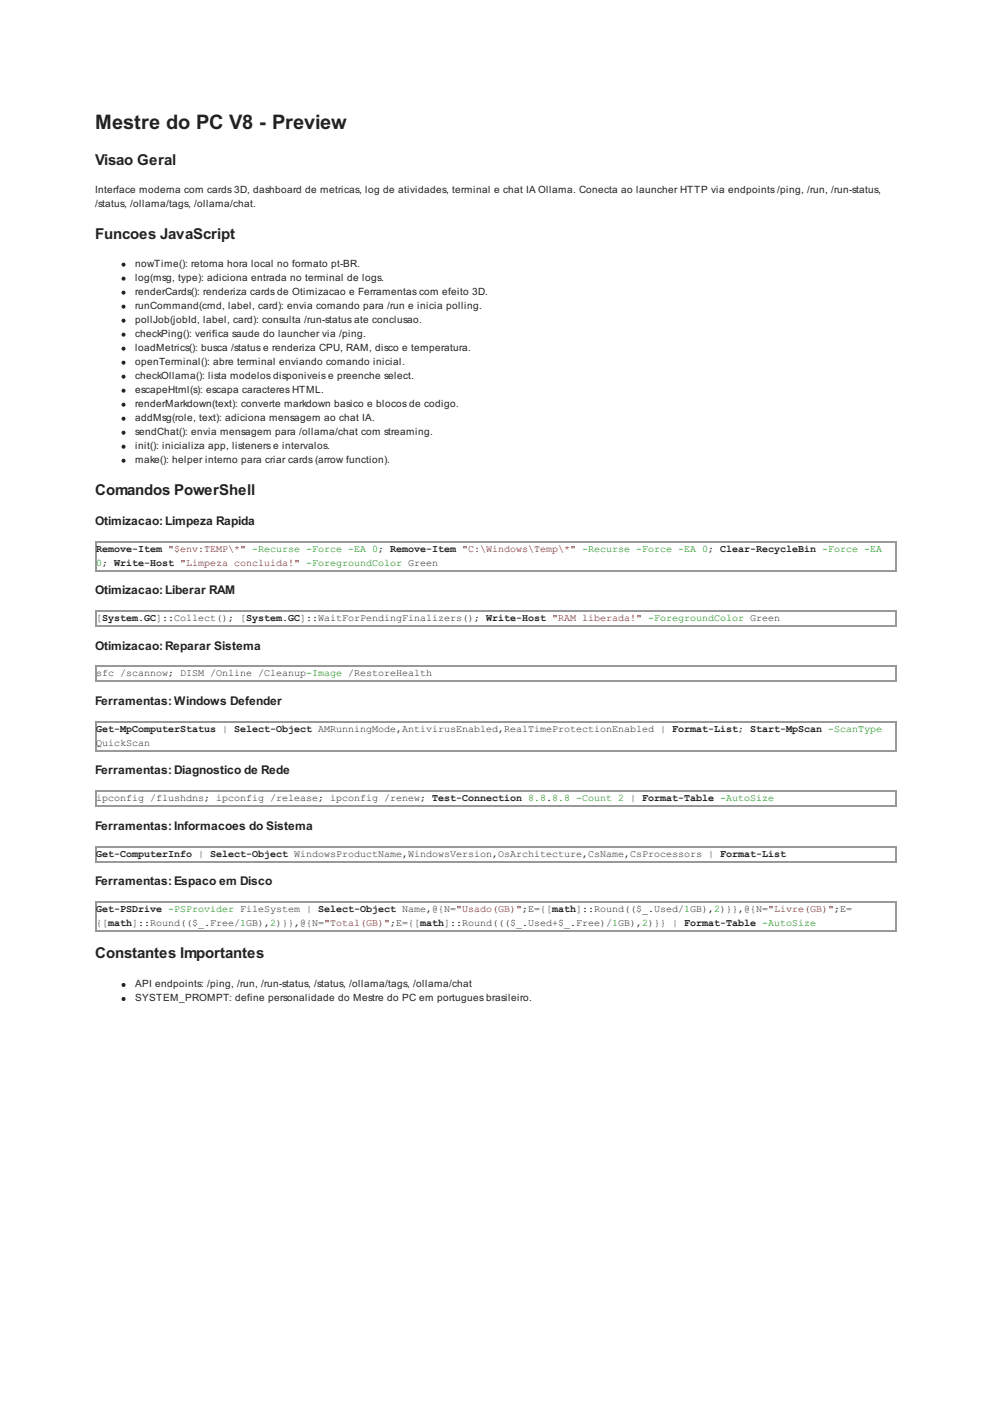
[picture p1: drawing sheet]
<svg xmlns="http://www.w3.org/2000/svg" width="210mm" height="297mm" viewBox="0 0 210 297" stroke-linecap="round" stroke-linejoin="round" font-family="sans-serif">
<defs><g id="words">
<text font-size="4.2" fill="#222" x="20.1" y="27.3">Mestre do PC V8 - Preview</text>
<g font-size="3.2" fill="#222">
<text x="20.1" y="34.9">Visao Geral</text>
<text x="20.1" y="50.6">Funcoes JavaScript</text>
<text x="20.1" y="104.8">Comandos PowerShell</text>
<text x="20.1" y="202.8">Constantes Importantes</text>
</g>
<g font-size="2.5" fill="#222">
<text x="20.1" y="111.1">Otimizacao:Limpeza Rapida</text>
<text x="20.1" y="125.7">Otimizacao:Liberar RAM</text>
<text x="20.1" y="137.6">Otimizacao:Reparar Sistema</text>
<text x="20.1" y="149.2">Ferramentas:Windows Defender</text>
<text x="20.1" y="163.8">Ferramentas:Diagnostico de Rede</text>
<text x="20.1" y="175.7">Ferramentas:Informacoes do Sistema</text>
<text x="20.1" y="187.3">Ferramentas:Espaco em Disco</text>
</g>
<g font-size="2.1" fill="#222">
<text x="20.1" y="40.9">Interface moderna com cards 3D, dashboard de metricas, log de atividades, terminal e chat IA Ollama. Conecta ao launcher HTTP via endpoints /ping, /run, /run-status,</text>
<text x="20.1" y="43.8">/status, /ollama/tags, /ollama/chat.</text>
<text x="28.6" y="56.5">nowTime(): retorna hora local no formato pt-BR.</text>
<text x="28.6" y="59.5">log(msg, type): adiciona entrada no terminal de logs.</text>
<text x="28.6" y="62.4">renderCards(): renderiza cards de Otimizacao e Ferramentas com efeito 3D.</text>
<text x="28.6" y="65.4">runCommand(cmd, label, card): envia comando para /run e inicia polling.</text>
<text x="28.6" y="68.4">pollJob(jobId, label, card): consulta /run-status ate conclusao.</text>
<text x="28.6" y="71.3">checkPing(): verifica saude do launcher via /ping.</text>
<text x="28.6" y="74.3">loadMetrics(): busca /status e renderiza CPU, RAM, disco e temperatura.</text>
<text x="28.6" y="77.3">openTerminal(): abre terminal enviando comando inicial.</text>
<text x="28.6" y="80.2">checkOllama(): lista modelos disponiveis e preenche select.</text>
<text x="28.6" y="83.2">escapeHtml(s): escapa caracteres HTML.</text>
<text x="28.6" y="86.1">renderMarkdown(text): converte markdown basico e blocos de codigo.</text>
<text x="28.6" y="89.1">addMsg(role, text): adiciona mensagem ao chat IA.</text>
<text x="28.6" y="92.1">sendChat(): envia mensagem para /ollama/chat com streaming.</text>
<text x="28.6" y="95">init(): inicializa app, listeners e intervalos.</text>
<text x="28.6" y="98">make(): helper interno para criar cards (arrow function).</text>
<text x="20.3" y="116.8">Remove-Item &quot;$env:TEMP\*&quot; -Recurse -Force -EA 0; Remove-Item &quot;C:\Windows\Temp\*&quot; -Recurse -Force -EA 0; Clear-RecycleBin -Force -EA</text>
<text x="20.3" y="131.4">[System.GC]::Collect(); [System.GC]::WaitForPendingFinalizers(); Write-Host &quot;RAM liberada!&quot; -ForegroundColor Green</text>
<text x="20.3" y="143.1">sfc /scannow; DISM /Online /Cleanup-Image /RestoreHealth</text>
<text x="20.3" y="154.9">Get-MpComputerStatus | Select-Object AMRunningMode,AntivirusEnabled,RealTimeProtectionEnabled | Format-List; Start-MpScan -ScanType</text>
<text x="20.3" y="157.9">QuickScan</text>
<text x="20.3" y="169.5">ipconfig /flushdns; ipconfig /release; ipconfig /renew; Test-Connection 8.8.8.8 -Count 2 | Format-Table -AutoSize</text>
<text x="20.3" y="181.4">Get-ComputerInfo | Select-Object WindowsProductName,WindowsVersion,OsArchitecture,CsName,CsProcessors | Format-List</text>
<text x="20.3" y="193">Get-PSDrive -PSProvider FileSystem | Select-Object Name,@{N=&quot;Usado(GB)&quot;;E={[math]::Round(($_.Used/1GB),2)}},@{N=&quot;Livre(GB)&quot;;E=</text>
<text x="20.3" y="196">{[math]::Round(($_.Free/1GB),2)}},@{N=&quot;Total(GB)&quot;;E={[math]::Round((($_.Used+$_.Free)/1GB),2)}} | Format-Table -AutoSize</text>
<text x="28.6" y="208.9">API endpoints: /ping, /run, /run-status, /status, /ollama/tags, /ollama/chat</text>
<text x="28.6" y="211.9">SYSTEM_PROMPT: define personalidade do Mestre do PC em portugues brasileiro.</text>
</g>
<text font-size="2.1" fill="#080" x="20.3" y="119.8">0; Write-Host &quot;Limpeza concluida!&quot; -ForegroundColor Green</text>
</g></defs>
<g fill="none" stroke="#999" stroke-width=".21">
<path d="M20.1 114.6h169.6M20.2 114.5v6.4M189.5 114.5v6.4M20.1 120.8h169.6M20.1 129.2h169.6M20.1 132.4h169.6M20.2 129.1v3.4M189.5 129.1v3.4M20.1 140.9h169.6M20.1 144h169.6M20.1 152.7h169.6M20.1 158.9h169.6"/>
<path d="M20.2 140.8v3.3M20.2 152.6v6.4M189.5 140.8v3.3M189.5 152.6v6.4M20.1 167.3h169.6M20.1 170.5h169.6M20.1 179.2h169.6M20.2 167.2v3.4M20.2 179.1v3.4M189.5 167.2v3.4M189.5 179.1v3.4M20.1 182.4h169.6"/>
<path d="M20.1 190.8h169.6M20.1 197h169.6M20.2 190.7v6.4M189.5 190.7v6.4"/>
</g>
<g fill="#222" stroke="#222" stroke-width=".21">
<circle cx="26.1" cy="56" r=".32"/>
<circle cx="26.1" cy="58.9" r=".32"/>
<circle cx="26.1" cy="61.9" r=".32"/>
<circle cx="26.1" cy="64.9" r=".32"/>
<circle cx="26.1" cy="67.8" r=".32"/>
<circle cx="26.1" cy="70.8" r=".32"/>
<circle cx="26.1" cy="73.8" r=".32"/>
<circle cx="26.1" cy="76.7" r=".32"/>
<circle cx="26.1" cy="79.7" r=".32"/>
<circle cx="26.1" cy="82.7" r=".32"/>
<circle cx="26.1" cy="85.6" r=".32"/>
<circle cx="26.1" cy="88.6" r=".32"/>
<circle cx="26.1" cy="91.5" r=".32"/>
<circle cx="26.1" cy="94.5" r=".32"/>
<circle cx="26.1" cy="97.5" r=".32"/>
<circle cx="26.1" cy="208.4" r=".32"/>
<circle cx="26.1" cy="211.3" r=".32"/>
</g>
<use href="#words"/>
</svg>
